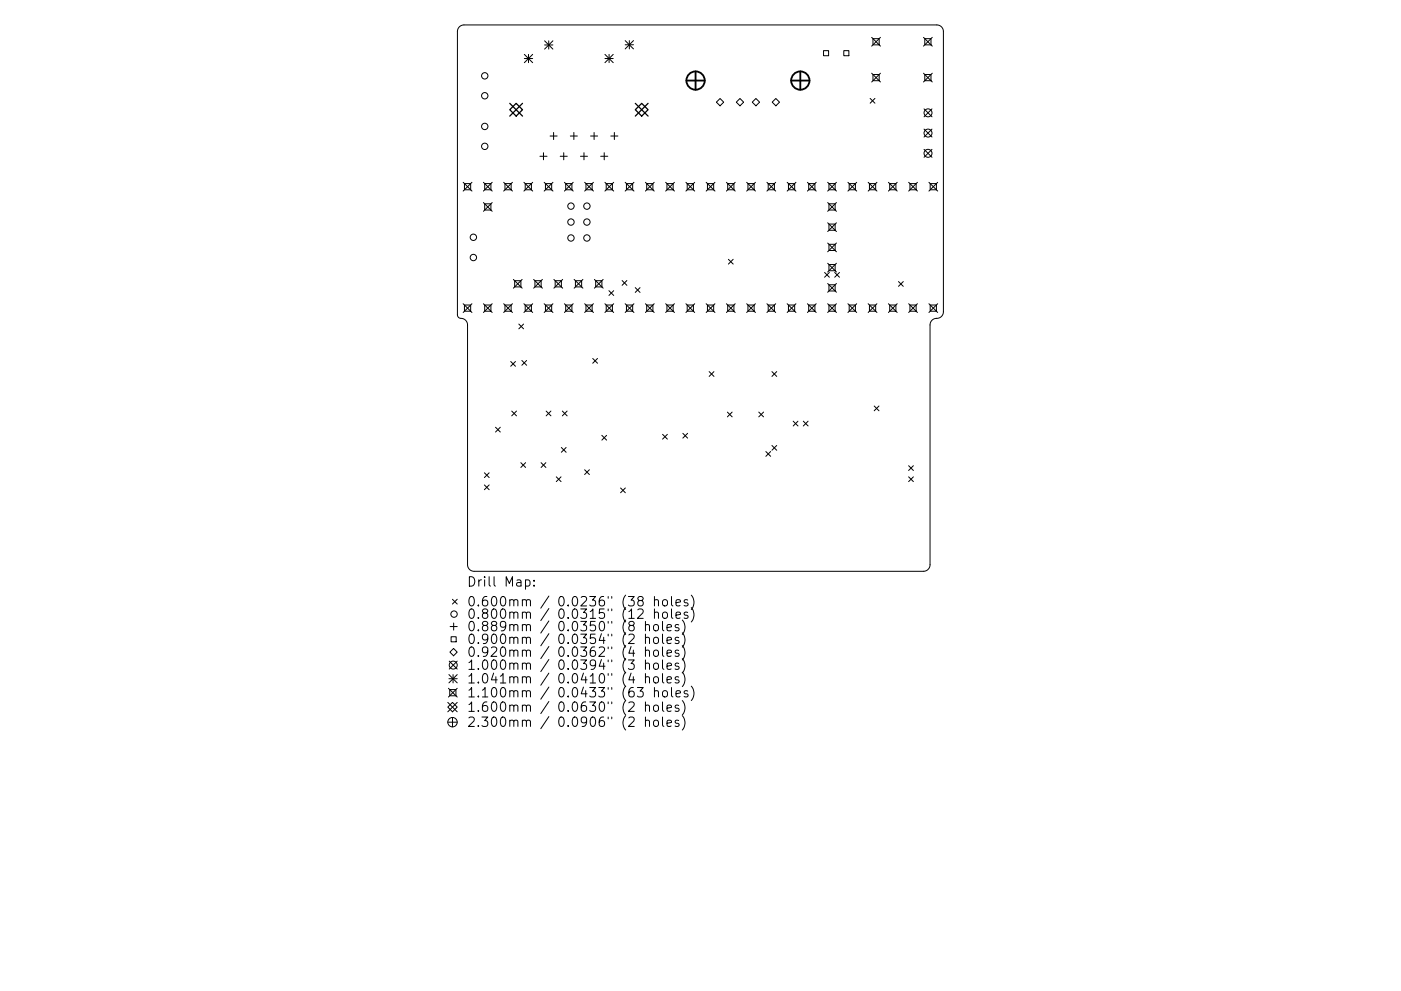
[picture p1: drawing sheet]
<svg xmlns="http://www.w3.org/2000/svg" width="297mm" height="210mm" viewBox="0 0 297 210" stroke-linecap="round" stroke-linejoin="round" font-family="sans-serif">
<defs><g id="words">
<g font-size="2.8">
<text x="98.9" y="124.5">Drill Map:</text>
<text x="98.9" y="128.7">0.600mm / 0.0236&quot; (38 holes)</text>
<text x="98.9" y="131.3">0.800mm / 0.0315&quot; (12 holes)</text>
<text x="98.9" y="133.9">0.889mm / 0.0350&quot; (8 holes)</text>
<text x="98.9" y="136.6">0.900mm / 0.0354&quot; (2 holes)</text>
<text x="98.9" y="139.4">0.920mm / 0.0362&quot; (4 holes)</text>
<text x="98.9" y="142.1">1.000mm / 0.0394&quot; (3 holes)</text>
<text x="98.9" y="145">1.041mm / 0.0410&quot; (4 holes)</text>
<text x="98.9" y="148">1.100mm / 0.0433&quot; (63 holes)</text>
<text x="98.9" y="151">1.600mm / 0.0630&quot; (2 holes)</text>
<text x="98.9" y="154.2">2.300mm / 0.0906&quot; (2 holes)</text>
</g>
</g></defs>
<g fill="none" stroke="#000" stroke-width=".21">
<path d="M97.4 5.7l1-.4h100.2a1.4 1.4 0 0 1 1.4 1.4v59.4a1.62 1.62 0 0 1-1.9 1.5l-.7 .5-.2 .8v50.9a1.4 1.4 0 0 1-1.4 1.4h-95.3a1.4 1.4 0 0 1-1.4-1.4v-50.9a1.64 1.64 0 0 0-1.7-1.5l-.4-.6v-60.1zM111.2 11.5l1.7 1.8M111.2 12.4h1.7M112.1 11.5v1.8M112.9 11.5l-1.7 1.8M115.5 8.7l1.7 1.7M115.5 9.5h1.7M116.3 8.7v1.7M117.2 8.7l-1.7 1.7M128.3 12.4h1.7M128.3 11.5l1.7 1.8M129.1 11.5v1.8"/>
<path d="M130 11.5l-1.7 1.8M132.6 8.6l1.7 1.8M132.6 9.5h1.7M133.4 8.6v1.8M134.3 8.6l-1.7 1.8M174.6 10.7h1.1v1.1h-1.1zM178.9 10.7h1.1v1.1h-1.1zM184.8 7.9l1.9 1.9M184.8 15.5l1.9 1.9M185.1 8.2h1.3v1.3h-1.3zM185.1 15.8h1.3v1.3h-1.3zM186.7 7.9l-1.9 1.9"/>
<path d="M186.7 15.5l-1.9 1.9M195.8 7.9l1.9 1.9M195.8 15.5l1.9 1.9M196.1 8.2h1.3v1.3h-1.3zM196.1 15.8h1.3v1.3h-1.3zM197.7 7.9l-1.9 1.9M197.7 15.5l-1.9 1.9M98.2 38.7l1.9 1.8M98.5 39h1.3v1.3h-1.3zM100.1 38.7l-1.9 1.8M102.5 38.7l1.9 1.8M102.8 39h1.3v1.3h-1.3z"/>
<path d="M104.4 38.7l-1.9 1.8M106.8 38.7l1.8 1.8M107.1 39h1.3v1.3h-1.3zM108.6 38.7l-1.8 1.8M111.1 38.7l1.8 1.8M111.4 39h1.3v1.3h-1.3zM112.9 38.7l-1.8 1.8M114.5 33.2h1.5M115.2 32.4v1.5M115.4 38.7l1.8 1.8M115.6 39h1.4v1.3h-1.4zM116.6 28.9h1.5"/>
<path d="M117.2 38.7l-1.8 1.8M117.4 28.1v1.5M118.8 33.2h1.5M119.5 32.4v1.5M119.7 38.7l1.8 1.8M119.9 39h1.4v1.3h-1.4zM120.9 28.9h1.5M121.5 38.7l-1.8 1.8M121.7 28.1v1.5M123.1 33.2h1.5M123.8 32.4v1.5M124 38.7l1.8 1.8"/>
<path d="M124.2 39h1.3v1.3h-1.3zM125.2 28.9h1.5M125.8 38.7l-1.8 1.8M126 28.1v1.5M127.4 33.2h1.5M128.1 32.4v1.5M128.3 38.7l1.8 1.8M128.5 39h1.3v1.3h-1.3zM129.5 28.9h1.5M130.1 38.7l-1.8 1.8M130.3 28.1v1.5M132.5 38.7l1.9 1.8"/>
<path d="M132.8 39h1.3v1.3h-1.3zM134.4 38.7l-1.9 1.8M136.8 38.7l1.9 1.8M137.1 39h1.3v1.3h-1.3zM138.7 38.7l-1.9 1.8M141.1 38.7l1.9 1.8M141.4 39h1.3v1.3h-1.3zM143 38.7l-1.9 1.8M145.4 38.7l1.9 1.8M145.7 39h1.3v1.3h-1.3zM147.3 38.7l-1.9 1.8M149.7 38.7l1.9 1.8"/>
<path d="M150 39h1.3v1.3h-1.3zM151.6 38.7l-1.9 1.8M151.9 21.7l.8-.8 .7 .8-.7 .8zM154 38.7l1.9 1.8M154.3 39h1.3v1.3h-1.3zM155.9 38.7l-1.9 1.8M156.1 21.7l.8-.8 .8 .8-.8 .8zM158.3 38.7l1.9 1.8M158.6 39h1.3v1.3h-1.3zM159.5 21.7l.8-.8 .7 .8-.7 .8zM160.2 38.7l-1.9 1.8M162.6 38.7l1.9 1.8"/>
<path d="M162.9 39h1.3v1.3h-1.3zM163.7 21.7l.8-.8 .8 .8-.8 .8zM164.5 38.7l-1.9 1.8M166.9 38.7l1.9 1.8M167.2 39h1.3v1.3h-1.3zM168.8 38.7l-1.9 1.8M171.2 38.7l1.8 1.8M171.5 39h1.3v1.3h-1.3zM173 38.7l-1.8 1.8M175.5 38.7l1.8 1.8M175.8 39h1.3v1.3h-1.3zM177.3 38.7l-1.8 1.8"/>
<path d="M179.8 38.7l1.8 1.8M180 39h1.4v1.3h-1.4zM181.6 38.7l-1.8 1.8M184.1 38.7l1.8 1.8M184.3 39h1.4v1.3h-1.4zM184.5 20.9l1 1M185.5 20.9l-1 1M185.9 38.7l-1.8 1.8M188.4 38.7l1.8 1.8M188.6 39h1.3v1.3h-1.3zM190.2 38.7l-1.8 1.8M192.7 38.7l1.8 1.8"/>
<path d="M192.9 39h1.3v1.3h-1.3zM194.5 38.7l-1.8 1.8M195.9 23.1l1.7 1.7M195.9 27.4l1.7 1.7M195.9 31.7l1.7 1.7M196.9 38.7l1.9 1.8M197.2 39h1.3v1.3h-1.3zM197.6 23.1l-1.7 1.7M197.6 27.4l-1.7 1.7M197.6 31.7l-1.7 1.7M198.8 38.7l-1.9 1.8M102.5 43l1.9 1.8"/>
<path d="M102.8 43.2h1.3v1.4h-1.3zM104.4 43l-1.9 1.8M108.8 59.3l1.9 1.8M109.1 59.6h1.3v1.3h-1.3zM110.7 59.3l-1.9 1.8M113.1 59.3l1.9 1.8M113.4 59.6h1.3v1.3h-1.3zM115 59.3l-1.9 1.8M117.4 59.3l1.9 1.8M117.7 59.6h1.3v1.3h-1.3zM119.3 59.3l-1.9 1.8M121.7 59.3l1.9 1.8"/>
<path d="M122 59.6h1.3v1.3h-1.3zM123.6 59.3l-1.9 1.8M126 59.3l1.9 1.8M126.3 59.6h1.3v1.3h-1.3zM127.9 59.3l-1.9 1.8M131.9 59.5l1 1M132.9 59.5l-1 1M154.4 55l1 1M155.4 55l-1 1M174.8 57.8l1 1M175.5 55.9l1.8 1.8M175.5 51.6l1.8 1.8"/>
<path d="M175.5 43l1.8 1.8M175.5 47.3l1.8 1.8M175.8 43.2h1.3v1.4h-1.3zM175.8 47.5h1.3v1.4h-1.3zM175.8 51.8h1.3v1.3h-1.3zM175.8 56.1h1.3v1.3h-1.3zM175.8 57.8l-1 1M177 57.8l1 1M177.3 47.3l-1.8 1.8M177.3 43l-1.8 1.8M177.3 51.6l-1.8 1.8M177.3 55.9l-1.8 1.8"/>
<path d="M178 57.8l-1 1M190.5 59.7l1 1.1M191.5 59.7l-1 1.1M98.2 64.4l1.9 1.9M98.5 64.7h1.3v1.3h-1.3zM100.1 64.4l-1.9 1.9M102.5 64.4l1.9 1.9M102.8 64.7h1.3v1.3h-1.3zM104.4 64.4l-1.9 1.9M106.8 64.4l1.8 1.9M107.1 64.7h1.3v1.3h-1.3zM108.3 76.7l1 1"/>
<path d="M108.6 64.4l-1.8 1.9M109.3 76.7l-1 1M110 68.8l1 1M110.6 76.5l1.1 1M111 68.8l-1 1M111.1 64.4l1.8 1.9M111.4 64.7h1.3v1.3h-1.3zM111.7 76.5l-1.1 1M112.9 64.4l-1.8 1.9M115.4 64.4l1.8 1.9M115.6 64.7h1.4v1.3h-1.4zM117.2 64.4l-1.8 1.9"/>
<path d="M119.7 64.4l1.8 1.9M119.9 64.7h1.4v1.3h-1.4zM121.5 64.4l-1.8 1.9M124 64.4l1.8 1.9M124.2 64.7h1.3v1.3h-1.3zM125.7 76.1l1 1M125.8 64.4l-1.8 1.9M126.7 76.1l-1 1M128.3 64.4l1.8 1.9M128.5 64.7h1.3v1.3h-1.3zM129.1 61.7l1 1M130.1 64.4l-1.8 1.9"/>
<path d="M130.1 61.7l-1 1M132.5 64.4l1.9 1.9M132.8 64.7h1.3v1.3h-1.3zM134.4 64.4l-1.9 1.9M134.7 61l1 1M135.7 61l-1 1M136.8 64.4l1.9 1.9M137.1 64.7h1.3v1.3h-1.3zM138.7 64.4l-1.9 1.9M141.1 64.4l1.9 1.9M141.4 64.7h1.3v1.3h-1.3zM143 64.4l-1.9 1.9"/>
<path d="M145.4 64.4l1.9 1.9M145.7 64.7h1.3v1.3h-1.3zM147.3 64.4l-1.9 1.9M149.7 64.4l1.9 1.9M150 64.7h1.3v1.3h-1.3zM150.4 78.8l1 1.1M151.4 78.8l-1 1.1M151.6 64.4l-1.9 1.9M154 64.4l1.9 1.9M154.3 64.7h1.3v1.3h-1.3zM155.9 64.4l-1.9 1.9M158.3 64.4l1.9 1.9"/>
<path d="M158.6 64.7h1.3v1.3h-1.3zM160.2 64.4l-1.9 1.9M162.6 64.4l1.9 1.9M162.9 64.7h1.3v1.3h-1.3zM163.7 78.8l1 1.1M164.5 64.4l-1.9 1.9M164.7 78.8l-1 1.1M166.9 64.4l1.9 1.9M167.2 64.7h1.3v1.3h-1.3zM168.8 64.4l-1.9 1.9M171.2 64.4l1.8 1.9M171.5 64.7h1.3v1.3h-1.3z"/>
<path d="M173 64.4l-1.8 1.9M175.5 60.1l1.8 1.9M175.5 64.4l1.8 1.9M175.8 60.4h1.3v1.3h-1.3zM175.8 64.7h1.3v1.3h-1.3zM177.3 60.1l-1.8 1.9M177.3 64.4l-1.8 1.9M179.8 64.4l1.8 1.9M180 64.7h1.4v1.3h-1.4zM181.6 64.4l-1.8 1.9M184.1 64.4l1.8 1.9M184.3 64.7h1.4v1.3h-1.4z"/>
<path d="M185.9 64.4l-1.8 1.9M188.4 64.4l1.8 1.9M188.6 64.7h1.3v1.3h-1.3zM190.2 64.4l-1.8 1.9M192.7 64.4l1.8 1.9M192.9 64.7h1.3v1.3h-1.3zM194.5 64.4l-1.8 1.9M196.9 64.4l1.9 1.9M197.2 64.7h1.3v1.3h-1.3zM198.6 67.5h.1M198.8 64.4l-1.9 1.9M105.1 90.7l1 1"/>
<path d="M106.1 90.7l-1 1M108.5 87.2l1 1M109.5 87.2l-1 1M110.4 98.2l1 1M111.4 98.2l-1 1M114.7 98.2l1 1M115.7 98.2l-1 1M115.8 87.2l1 1M116.8 87.2l-1 1M119 94.9l1 1.1M119.2 87.2l1 1M120 94.9l-1 1.1"/>
<path d="M120.2 87.2l-1 1M124 99.7l1 1M125 99.7l-1 1M127.6 92.4l1 1M128.6 92.4l-1 1M140.5 92.2l1 1M141.5 92.2l-1 1M144.8 91.9l1 1.1M145.8 91.9l-1 1.1M154.2 87.4l1 1M155.2 87.4l-1 1M160.9 87.4l1 1"/>
<path d="M161.9 87.4l-1 1M162.4 95.8l1 1M163.4 95.8l-1 1M163.7 94.5l1 1M164.7 94.5l-1 1M168.2 89.4l1 1M169.2 89.4l-1 1M170.3 89.4l1 1M171.3 89.4l-1 1M185.3 86.1l1.1 1.1M186.4 86.1l-1.1 1.1M192.6 98.8l1.1 1"/>
<path d="M193.7 98.8l-1.1 1M102.7 100.3l1 1M102.7 102.9l1 1M103.7 100.3l-1 1M103.7 102.9l-1 1M117.9 101.2l1.1 1M119 101.2l-1.1 1M131.6 103.5l1 1M132.6 103.5l-1 1M192.6 101.2l1.1 1M193.7 101.2l-1.1 1M95.4 138.4l.8-.8 .7 .8-.7 .7z"/>
<path d="M95.4 132.9h1.5M95.6 135.1h1.1v1.1h-1.1zM95.9 127.1l1 1.1M96.2 132.2v1.5M96.9 127.1l-1 1.1M111.4 123.1l.6-.1 .4 .4v.6l-.2 .3h-.8M113.2 124.2v.2M113.2 123.1v.2M135.2 129.4l.3-.2 .7 .1a.54 .54 0 0 1 .1 .8l-1.2 1.1h1.3M135.6 127.4l-.4-.4 .1-.3 .3-.1 .6 .1 .2 .2-.1 .3-.9 .3-.2 .3v.4l.4 .4 .6-.1 .2-.3-.1-.6-.3-.2M136.8 132.7a.5 .5 0 0 1 .9 .1v1M136.8 135.4a.5 .5 0 0 1 .9 .1v1"/>
<path d="M136.8 138.1a.5 .5 0 0 1 .9 .1v1.1M136.8 131.8v2M136.8 134.5v2M136.8 137.3v2M138.7 132.7a.54 .54 0 0 1 .5-.2 .54 .54 0 0 1 .4 .4v.6a.54 .54 0 0 1-.5 .4 .54 .54 0 0 1-.5-.4zM138.7 135.4a.54 .54 0 0 1 .5-.2 .54 .54 0 0 1 .4 .4v.6a.54 .54 0 0 1-.5 .4 .54 .54 0 0 1-.5-.4zM138.7 138.1a.54 .54 0 0 1 .5-.2 .54 .54 0 0 1 .4 .4v.6a.54 .54 0 0 1-.5 .4 .54 .54 0 0 1-.5-.4zM138.8 127.4l.2-.2 .5 .1 .1 1.3M138.8 130.1a.5 .5 0 0 1 .8 0v1.1M138.8 126.6v2M138.8 129.2v2M140.5 131.8v1.8l.3 .2"/>
<path d="M140.5 134.5v1.8l.3 .2M140.5 137.3v1.7l.3 .3M140.6 127.4l.2-.2a.54 .54 0 0 1 .7 .4v.6a.54 .54 0 0 1-.5 .4 .54 .54 0 0 1-.5-.4zM140.6 130.1a.54 .54 0 0 1 .5-.2 .54 .54 0 0 1 .4 .3v.6a.54 .54 0 0 1-.5 .4 .54 .54 0 0 1-.5-.4zM141.4 133.2l1-.2-.1-.4-.6-.1-.3 .3 .1 .9h.8M141.4 135.9l1-.2-.1-.4-.6-.1-.3 .3 .1 .9h.8M141.4 138.6l1-.2-.1-.4-.6-.1-.3 .3 .1 1h.8M142.4 126.6v1.7l.3 .3M142.4 129.2v1.7l.3 .3M143.3 127.9l1-.2-.1-.4-.6-.1-.3 .3 .1 1h.8M143.3 130.5l1-.2-.1-.3-.6-.1-.3 .2 .1 1h.8M143.9 132.6l-.5-.1-.3 .3 .1 .3 .7 .2v.4h-.8"/>
<path d="M143.9 135.3l-.5-.1-.3 .3 .1 .3 .7 .2v.4h-.8M143.9 138l-.5-.1-.3 .3 .1 .3 .7 .2v.5h-.8M144.7 131.6a2.29 2.29 0 0 1 0 3M144.7 134.3a2.29 2.29 0 0 1 0 3M144.7 137a2.29 2.29 0 0 1 0 3M144.7 139.7a2.29 2.29 0 0 1 0 3.1M145.8 127.3l-.5-.1-.3 .3 .1 .3 .7 .2v.5h-.8M145.8 130l-.5-.1-.3 .2 .1 .3 .7 .2v.5h-.8M146.6 126.3a2.29 2.29 0 0 1 0 3M146.6 128.9a2.29 2.29 0 0 1 0 3.1M94.9 149l2 2M94.9 153.2h2"/>
<path d="M95.1 146l1.8 1.9M95.2 143.1l1.7 1.8M95.2 144h1.7M95.2 140.3l1.7 1.7M95.4 146.3h1.3v1.3h-1.3zM95.9 149l1 1-1 1-1-1zM95.9 152.2v2M96.1 143.1v1.8M96.9 140.3l-1.7 1.7M96.9 143.1l-1.7 1.8M96.9 146l-1.8 1.9M96.9 149l-2 2"/>
<path d="M135.1 145.9h1.3l-.7 .7a.54 .54 0 0 1 .7 .4v.5l-.2 .3-.8 .1-.3-.2M136.8 140.9a.5 .5 0 0 1 .9 .1v1M136.8 143.8a.5 .5 0 0 1 .9 .1v1M136.8 149.8a.5 .5 0 0 1 .9 .1v1M136.8 153a.5 .5 0 0 1 .9 .1v1M136.8 140v2M136.8 142.9v2M136.8 148.9v2M136.8 152.1v2M138.7 140.9a.54 .54 0 0 1 .5-.2 .54 .54 0 0 1 .4 .4v.5a.54 .54 0 0 1-.5 .4 .54 .54 0 0 1-.5-.4zM138.7 143.8a.54 .54 0 0 1 .5-.2 .54 .54 0 0 1 .4 .4v.5a.54 .54 0 0 1-.5 .4 .54 .54 0 0 1-.5-.4zM138.7 149.8a.54 .54 0 0 1 .5-.2 .54 .54 0 0 1 .4 .4v.5a.54 .54 0 0 1-.5 .4 .54 .54 0 0 1-.5-.4z"/>
<path d="M138.7 153a.54 .54 0 0 1 .5-.2 .54 .54 0 0 1 .4 .4v.5a.54 .54 0 0 1-.5 .4 .54 .54 0 0 1-.5-.4zM138.8 146.7a.5 .5 0 0 1 .8 .1v1.1M138.8 145.9v2M140.5 140v1.7l.3 .3M140.5 142.9v1.7l.3 .3M140.5 148.9v1.7l.3 .3M140.5 152.1v1.7l.3 .3M140.6 146.7a.54 .54 0 0 1 .5-.2 .54 .54 0 0 1 .4 .4v.6a.54 .54 0 0 1-.5 .4 .54 .54 0 0 1-.5-.4zM141.4 141.3l1-.1-.1-.4-.6-.1-.3 .3 .1 .9h.8M141.4 144.2l1-.2-.1-.3-.6-.1-.3 .3 .1 .9h.8M141.4 150.3l1-.2-.1-.4-.6-.1-.3 .3 .1 .9h.8M141.4 153.5l1-.2-.1-.4-.6-.1-.3 .3 .1 .9h.8"/>
<path d="M142.4 145.9v1.7l.3 .3M143.3 147.2l1-.2-.1-.4-.6-.1-.3 .3 .1 1h.8M143.9 140.8l-.5-.1-.3 .3 .1 .3 .7 .1v.5h-.8M143.9 143.7l-.5-.1-.3 .3 .1 .2 .7 .2v.5h-.8M143.9 149.7l-.5-.1-.3 .3 .1 .3 .7 .2v.4h-.8M143.9 152.9l-.5-.1-.3 .3 .1 .3 .7 .2v.4h-.8M144.7 142.6a2.29 2.29 0 0 1 0 3.1M144.7 148.6a2.29 2.29 0 0 1 0 3.1M144.7 151.8a2.29 2.29 0 0 1 0 3.1M145.8 146.6l-.5-.1-.3 .3 .1 .3 .7 .2v.5h-.8M146.6 145.6a2.29 2.29 0 0 1 0 3"/>
<circle cx="102.8" cy="16.1" r=".68"/>
<circle cx="102.8" cy="20.3" r=".68"/>
<circle cx="102.8" cy="31.1" r=".68"/>
<circle cx="102.8" cy="26.8" r=".68"/>
<circle cx="196.8" cy="28.2" r=".85"/>
<circle cx="196.8" cy="23.9" r=".85"/>
<circle cx="196.8" cy="32.5" r=".85"/>
<circle cx="100.4" cy="54.6" r=".68"/>
<circle cx="100.4" cy="50.3" r=".68"/>
<circle cx="121.1" cy="43.7" r=".68"/>
<circle cx="121.1" cy="50.5" r=".68"/>
<circle cx="121.1" cy="47.1" r=".68"/>
<circle cx="124.4" cy="43.7" r=".68"/>
<circle cx="124.4" cy="50.5" r=".68"/>
<circle cx="124.4" cy="47.1" r=".68"/>
<circle cx="96.3" cy="130.3" r=".68"/>
<circle cx="95.9" cy="153.2" r="1"/>
<circle cx="96.1" cy="141.1" r=".85"/>
</g>
<path d="M108.1 23.3l1.3-1.4 1.4 1.4-1.4 1.3zM108.1 21.9l2.7 2.7M110.8 21.9l-2.7 2.7M134.7 23.3l1.4-1.4 1.3 1.4-1.3 1.3zM134.7 21.9l2.7 2.7M137.4 21.9l-2.7 2.7" fill="none" stroke="#000" stroke-width=".27"/>
<g fill="none" stroke="#000" stroke-width=".39">
<path d="M145.5 17.1h3.9M147.5 15.2v3.8M167.7 17.1h3.9M169.7 15.2v3.8"/>
<circle cx="147.5" cy="17.1" r="1.94"/>
<circle cx="169.7" cy="17.1" r="1.94"/>
</g>
<use href="#words"/>
</svg>
